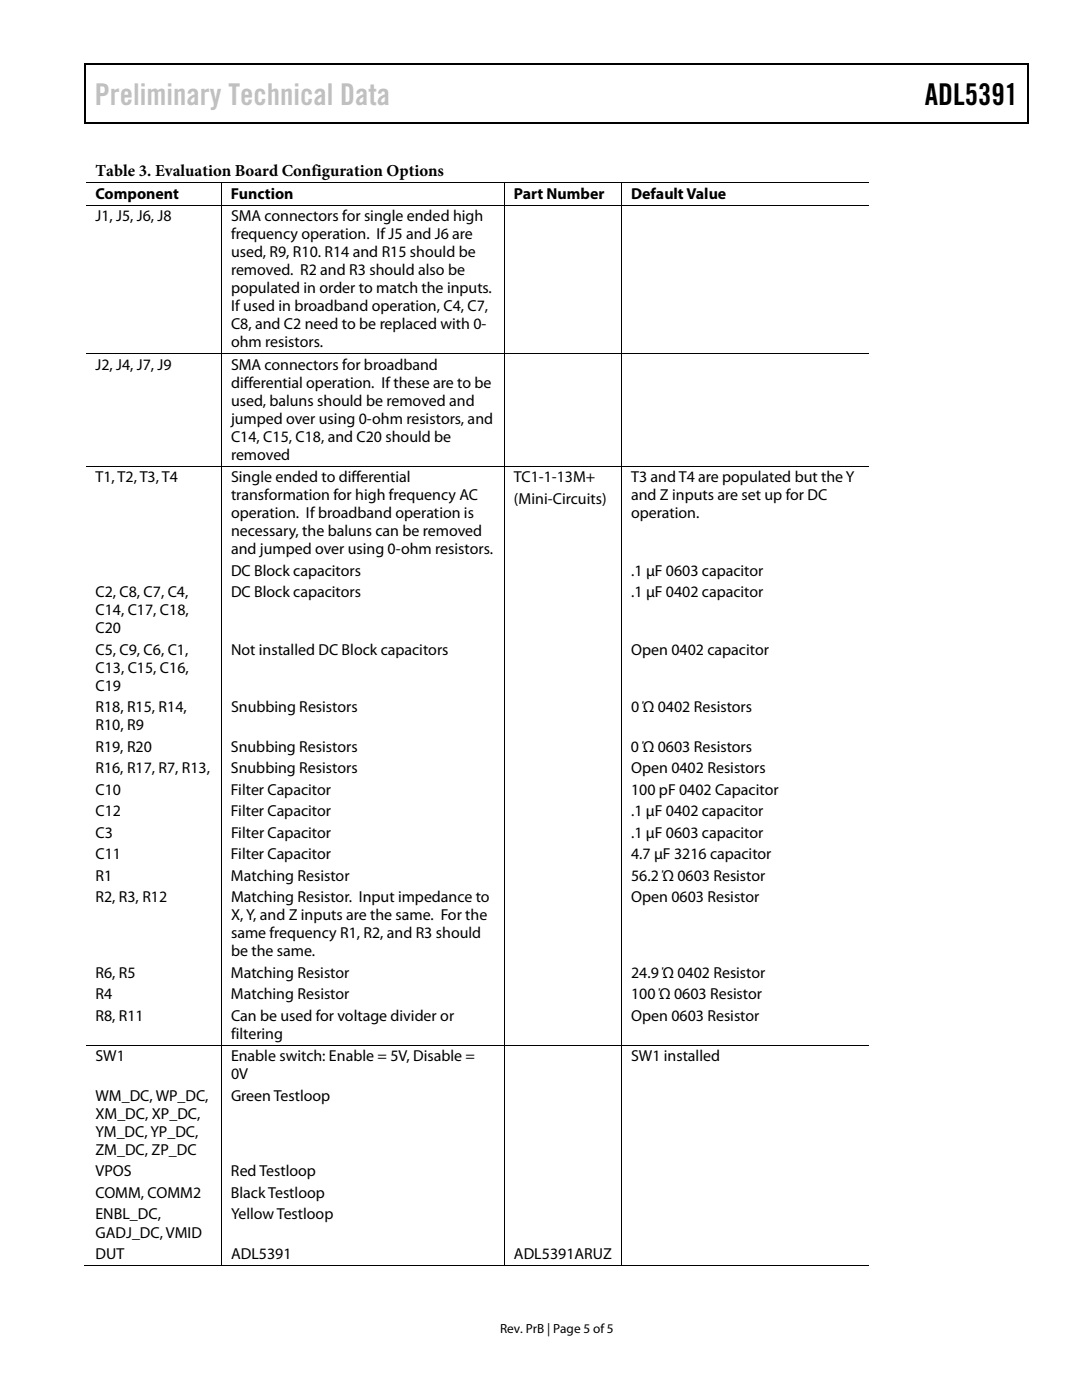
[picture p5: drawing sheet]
<svg xmlns="http://www.w3.org/2000/svg" width="216mm" height="279mm" viewBox="0 0 216 279" stroke-linecap="round" stroke-linejoin="round" font-family="sans-serif">
<defs><g id="words">
<text font-size="6" fill="#c0c0c0" x="18.9" y="21">Preliminary Technical Data</text>
<text font-size="6" x="184.5" y="21">ADL5391</text>
<text font-size="3.3" x="19" y="35.2">Table 3. Evaluation Board Configuration Options</text>
<g font-size="3.2">
<text x="19" y="39.7">Component</text>
<text x="46.1" y="39.7">Function</text>
<text x="102.5" y="39.7">Part Number</text>
<text x="125.9" y="39.7">Default Value</text>
<text x="19" y="44.2">J1, J5, J6, J8</text>
<text x="46.1" y="44.2">SMA connectors for single ended high</text>
<text x="46.1" y="47.8">frequency operation. If J5 and J6 are</text>
<text x="46.1" y="51.4">used, R9, R10. R14 and R15 should be</text>
<text x="46.1" y="54.9">removed. R2 and R3 should also be</text>
<text x="46.1" y="58.5">populated in order to match the inputs.</text>
<text x="46.1" y="62.1">If used in broadband operation, C4, C7,</text>
<text x="46.1" y="65.7">C8, and C2 need to be replaced with 0-</text>
<text x="46.1" y="69.3">ohm resistors.</text>
<text x="19" y="73.8">J2, J4, J7, J9</text>
<text x="46.1" y="73.8">SMA connectors for broadband</text>
<text x="46.1" y="77.4">differential operation. If these are to be</text>
<text x="46.1" y="81">used, baluns should be removed and</text>
<text x="46.1" y="84.6">jumped over using 0-ohm resistors, and</text>
<text x="46.1" y="88.2">C14, C15, C18, and C20 should be</text>
<text x="46.1" y="91.7">removed</text>
<text x="19" y="96.2">T1, T2, T3, T4</text>
<text x="46.1" y="96.2">Single ended to differential</text>
<text x="46.1" y="99.8">transformation for high frequency AC</text>
<text x="102.6" y="96.2">TC1-1-13M+</text>
<text x="102.6" y="100.5">(Mini-Circuits)</text>
<text x="125.9" y="96.2">T3 and T4 are populated but the Y</text>
<text x="125.9" y="99.8">and Z inputs are set up for DC</text>
<text x="46.1" y="103.4">operation. If broadband operation is</text>
<text x="46.1" y="107">necessary, the baluns can be removed</text>
<text x="125.9" y="103.4">operation.</text>
<text x="46.1" y="110.6">and jumped over using 0-ohm resistors.</text>
<text x="19" y="119.2">C2, C8, C7, C4,</text>
<text x="46.1" y="114.9">DC Block capacitors</text>
<text x="46.1" y="119.2">DC Block capacitors</text>
<text x="125.9" y="114.9">.1 μF 0603 capacitor</text>
<text x="125.9" y="119.2">.1 μF 0402 capacitor</text>
<text x="19" y="122.8">C14, C17, C18,</text>
<text x="19" y="126.4">C20</text>
<text x="19" y="130.7">C5, C9, C6, C1,</text>
<text x="46.1" y="130.6">Not installed DC Block capacitors</text>
<text x="125.9" y="130.6">Open 0402 capacitor</text>
<text x="19" y="134.2">C13, C15, C16,</text>
<text x="19" y="137.8">C19</text>
<text x="19" y="142.1">R18, R15, R14,</text>
<text x="46.1" y="142.1">Snubbing Resistors</text>
<text x="125.9" y="142.1">0 Ώ 0402 Resistors</text>
<text x="19" y="145.7">R10, R9</text>
<text x="19" y="150">R19, R20</text>
<text x="19" y="154.3">R16, R17, R7, R13,</text>
<text x="46.1" y="150">Snubbing Resistors</text>
<text x="46.1" y="154.3">Snubbing Resistors</text>
<text x="125.9" y="150">0 Ώ 0603 Resistors</text>
<text x="125.9" y="154.3">Open 0402 Resistors</text>
<text x="19" y="158.6">C10</text>
<text x="46.1" y="158.6">Filter Capacitor</text>
<text x="125.9" y="158.6">100 pF 0402 Capacitor</text>
<text x="19" y="162.9">C12</text>
<text x="19" y="167.2">C3</text>
<text x="46.1" y="162.9">Filter Capacitor</text>
<text x="46.1" y="167.2">Filter Capacitor</text>
<text x="125.9" y="162.9">.1 μF 0402 capacitor</text>
<text x="125.9" y="167.2">.1 μF 0603 capacitor</text>
<text x="19" y="171.5">C11</text>
<text x="46.1" y="171.5">Filter Capacitor</text>
<text x="125.9" y="171.5">4.7 μF 3216 capacitor</text>
<text x="19" y="175.8">R1</text>
<text x="46.1" y="175.8">Matching Resistor</text>
<text x="125.9" y="175.8">56.2 Ώ 0603 Resistor</text>
<text x="19" y="180.1">R2, R3, R12</text>
<text x="46.1" y="180.1">Matching Resistor. Input impedance to</text>
<text x="46.1" y="183.7">X, Y, and Z inputs are the same. For the</text>
<text x="125.9" y="180.1">Open 0603 Resistor</text>
<text x="46.1" y="187.3">same frequency R1, R2, and R3 should</text>
<text x="46.1" y="190.9">be the same.</text>
<text x="19" y="195.2">R6, R5</text>
<text x="46.1" y="195.2">Matching Resistor</text>
<text x="125.9" y="195.2">24.9 Ώ 0402 Resistor</text>
<text x="19" y="199.5">R4</text>
<text x="19" y="203.8">R8, R11</text>
<text x="46.1" y="199.5">Matching Resistor</text>
<text x="46.1" y="203.8">Can be used for voltage divider or</text>
<text x="125.9" y="203.8">Open 0603 Resistor</text>
<text x="125.9" y="199.5">100 Ώ 0603 Resistor</text>
<text x="46.1" y="207.3">filtering</text>
<text x="19" y="211.8">SW1</text>
<text x="46.1" y="211.8">Enable switch: Enable = 5V, Disable =</text>
<text x="46.1" y="215.4">0V</text>
<text x="125.9" y="211.8">SW1 installed</text>
<text x="19" y="219.7">WM_DC, WP_DC,</text>
<text x="46.1" y="219.7">Green Testloop</text>
<text x="19" y="223.3">XM_DC, XP_DC,</text>
<text x="19" y="226.9">YM_DC, YP_DC,</text>
<text x="19" y="230.5">ZM_DC, ZP_DC</text>
<text x="19" y="234.8">VPOS</text>
<text x="19" y="239.1">COMM, COMM2</text>
<text x="46.1" y="239.1">Black Testloop</text>
<text x="46.1" y="234.8">Red Testloop</text>
<text x="19" y="243.4">ENBL_DC,</text>
<text x="46.1" y="243.4">Yellow Testloop</text>
<text x="19" y="247">GADJ_DC, VMID</text>
<text x="19" y="251.2">DUT</text>
<text x="46.1" y="251.2">ADL5391</text>
<text x="102.6" y="251.2">ADL5391ARUZ</text>
</g>
<text font-size="2.6" x="99.8" y="266">Rev. PrB | Page 5 of 5</text>
</g></defs>
<path d="M16.9 12.7h.2v1h-.2zM205.1 12.7h.2v1h-.2zM205.1 12.7h.2v.3h-.2zM82.3 24.4h.2v.3h-.2zM205.1 24.4h.2v.3h-.2z" fill="#000"/>
<path d="M16.9 12.8h188.2M17 13.7v11M205.2 13.7v11M16.9 24.5h188.2" fill="none" stroke="#000" stroke-width=".25"/>
<g fill="none" stroke="#000" stroke-width=".2">
<path d="M17.1 36.4h156.1M44.2 36.5v4.4M100.6 36.5v4.4M124 36.5v4.4M17.1 41h156.1M44.2 41v29.5M100.6 41v29.5M124 41v29.5M17.1 70.6h156.1M44.2 70.7v22.2M100.6 70.7v22.2M124 70.7v22.2"/>
<path d="M17.1 93h156.1M44.2 93.1v115.4M100.6 93.1v115.4M124 93.1v115.4M17.1 208.6h156.1M44.2 208.7v43.9M100.6 208.7v43.9M124 208.7v43.9M16.9 252.5h27.2M44.3 252.5h56.3M100.7 252.5h23.2M124.1 252.5h49.3"/>
</g>
<use href="#words"/>
</svg>
